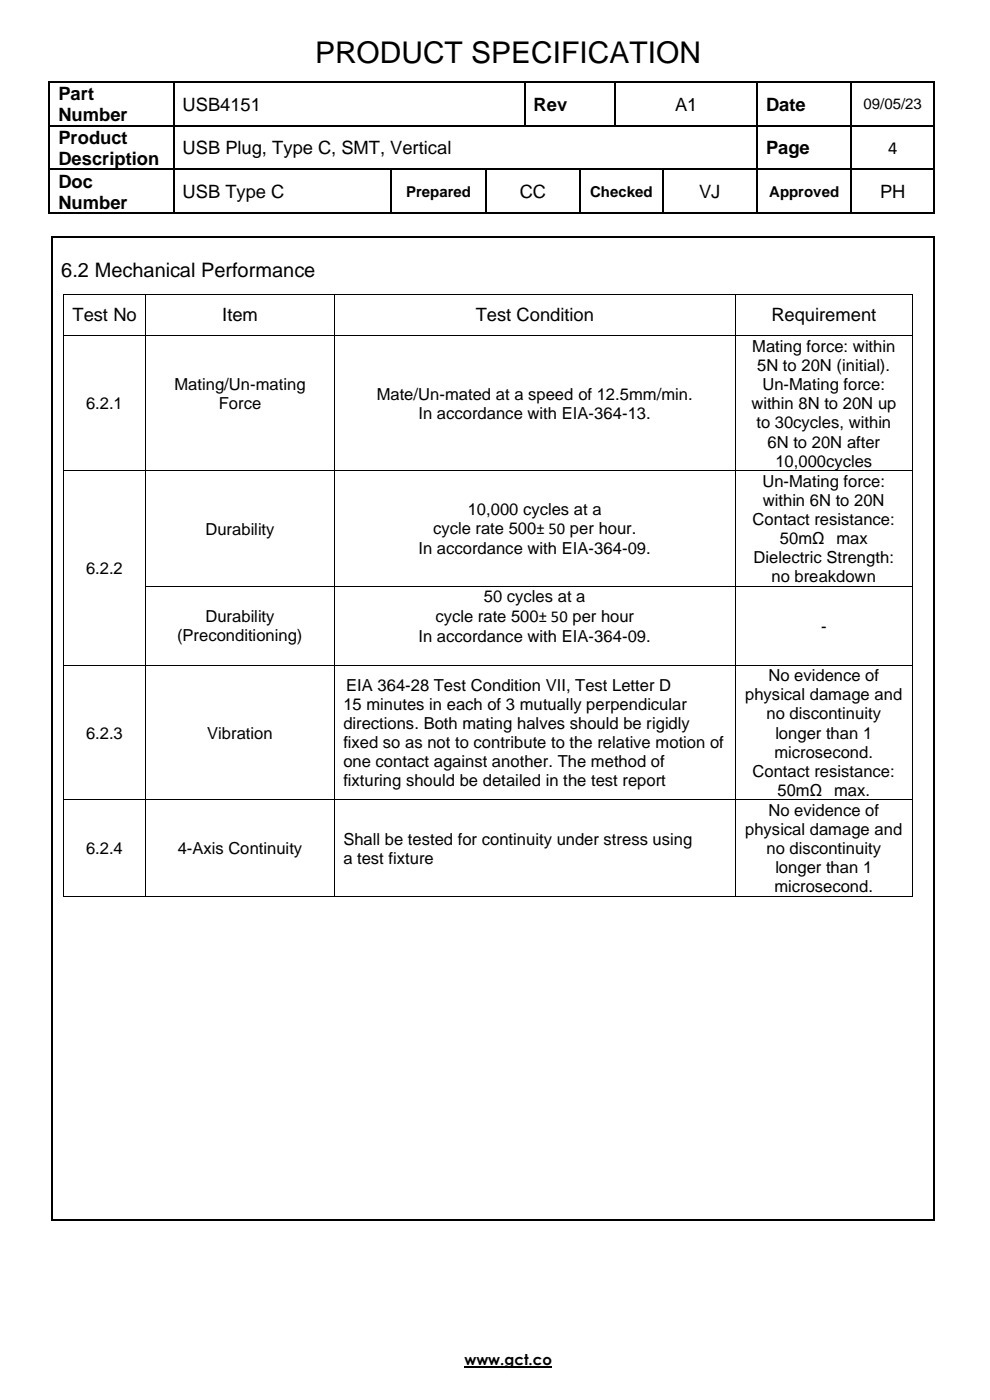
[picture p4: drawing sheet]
<svg xmlns="http://www.w3.org/2000/svg" width="210mm" height="297mm" viewBox="0 0 210 297" stroke-linecap="round" stroke-linejoin="round" font-family="sans-serif">
<defs><g id="words">
<text font-size="6.3" x="66.8" y="13.4">PRODUCT SPECIFICATION</text>
<text font-size="4.2" x="13" y="58.7">6.2 Mechanical Performance</text>
<g font-size="3.9">
<text x="12.4" y="21.2">Part</text>
<text x="38.7" y="23.5">USB4151</text>
<text x="113.2" y="23.5">Rev</text>
<text x="143.2" y="23.5">A1</text>
<text x="162.5" y="23.5">Date</text>
<text x="12.4" y="25.7">Number</text>
<text x="12.4" y="30.5">Product</text>
<text x="12.4" y="35">Description</text>
<text x="38.7" y="32.7">USB Plug, Type C, SMT, Vertical</text>
<text x="162.5" y="32.7">Page</text>
<text x="188.3" y="32.6">4</text>
<text x="12.4" y="39.8">Doc</text>
<text x="12.4" y="44.2">Number</text>
<text x="38.7" y="42">USB Type C</text>
<text x="110.2" y="42">CC</text>
<text x="148.3" y="42">VJ</text>
<text x="186.6" y="42">PH</text>
<text x="15.4" y="68">Test No</text>
<text x="47.1" y="68">Item</text>
<text x="100.9" y="68">Test Condition</text>
<text x="163.6" y="68">Requirement</text>
</g>
<g font-size="3.5">
<text x="159.5" y="74.6">Mating force: within</text>
<text x="37" y="82.8">Mating/Un-mating</text>
<text x="160.6" y="78.7">5N to 20N (initial).</text>
<text x="161.7" y="82.8">Un-Mating force:</text>
<text x="18.3" y="86.8">6.2.1</text>
<text x="46.4" y="86.8">Force</text>
<text x="79.9" y="84.8">Mate/Un-mated at a speed of 12.5mm/min.</text>
<text x="88.8" y="88.9">In accordance with EIA-364-13.</text>
<text x="159.4" y="86.8">within 8N to 20N up</text>
<text x="160.4" y="90.9">to 30cycles, within</text>
<text x="162.8" y="94.9">6N to 20N after</text>
<text x="164.5" y="99">10,000cycles</text>
<text x="161.7" y="103.2">Un-Mating force:</text>
<text x="161.8" y="107.3">within 6N to 20N</text>
<text x="43.6" y="113.4">Durability</text>
<text x="91.8" y="113.3">cycle rate 500± 50 per hour.</text>
<text x="99.2" y="109.2">10,000 cycles at a</text>
<text x="159.6" y="111.4">Contact resistance:</text>
<text x="88.8" y="117.5">In accordance with EIA-364-09.</text>
<text x="159.8" y="119.4">Dielectric Strength:</text>
<text x="165.4" y="115.4">50mΩ</text>
<text x="177.4" y="115.4">max</text>
<text x="18.3" y="121.7">6.2.2</text>
<text x="163.7" y="123.5">no breakdown</text>
<text x="43.6" y="132">Durability</text>
<text x="92.3" y="131.9">cycle rate 500± 50 per hour</text>
<text x="102.6" y="127.7">50 cycles at a</text>
<text x="37.6" y="136">(Preconditioning)</text>
<text x="88.8" y="136.1">In accordance with EIA-364-09.</text>
<text x="174.2" y="134">-</text>
<text x="73.4" y="146.5">EIA 364-28 Test Condition VII, Test Letter D</text>
<text x="158.1" y="148.5">physical damage and</text>
<text x="163" y="144.5">No evidence of</text>
<text x="72.8" y="150.6">15 minutes in each of 3 mutually perpendicular</text>
<text x="72.8" y="154.6">directions. Both mating halves should be rigidly</text>
<text x="162.6" y="152.6">no discontinuity</text>
<text x="18.3" y="156.7">6.2.3</text>
<text x="43.9" y="156.7">Vibration</text>
<text x="72.8" y="158.7">fixed so as not to contribute to the relative motion of</text>
<text x="164.2" y="160.7">microsecond.</text>
<text x="164.5" y="156.7">longer than 1</text>
<text x="72.8" y="162.8">one contact against another. The method of</text>
<text x="72.8" y="166.8">fixturing should be detailed in the test report</text>
<text x="159.6" y="164.8">Contact resistance:</text>
<text x="163" y="173">No evidence of</text>
<text x="164.9" y="168.8">50mΩ</text>
<text x="176.9" y="168.8">max.</text>
<text x="72.8" y="179.1">Shall be tested for continuity under stress using</text>
<text x="158.1" y="177.1">physical damage and</text>
<text x="18.3" y="181.2">6.2.4</text>
<text x="37.7" y="181.2">4-Axis Continuity</text>
<text x="72.8" y="183.2">a test fixture</text>
<text x="162.6" y="181.2">no discontinuity</text>
<text x="164.5" y="185.2">longer than 1</text>
<text x="164.2" y="189.3">microsecond.</text>
</g>
<g font-size="3.2">
<text x="183.1" y="23.2">09/05/23</text>
<text x="86.1" y="41.7">Prepared</text>
<text x="125.2" y="41.7">Checked</text>
<text x="163.1" y="41.7">Approved</text>
<text x="98.5" y="289.6">www.gct.co</text>
</g>
</g></defs>
<g fill="#000">
<path d="M10.3 17.2h.4v.4h-.4z" fill-rule="evenodd"/>
<path d="M10.3 17.2h.4v.4h-.4z" fill-rule="evenodd"/>
<path d="M36.7 17.2h.3v.4h-.3z" fill-rule="evenodd"/>
<path d="M111.1 17.2h.3v.4h-.3z" fill-rule="evenodd"/>
<path d="M130.4 17.2h.3v.4h-.3z" fill-rule="evenodd"/>
<path d="M160.4 17.2h.3v.4h-.3z" fill-rule="evenodd"/>
<path d="M180.4 17.2h.4v.4h-.4z" fill-rule="evenodd"/>
<path d="M197.9 17.2h.3v.4h-.3z" fill-rule="evenodd"/>
<path d="M197.9 17.2h.3v.4h-.3z" fill-rule="evenodd"/>
<path d="M10.3 26.5h.4v.3h-.4z" fill-rule="evenodd"/>
<path d="M10.3 35.8h.4v.3h-.4z" fill-rule="evenodd"/>
<path d="M36.7 26.5h.3v.3h-.3z" fill-rule="evenodd"/>
<path d="M36.7 35.8h.3v.3h-.3z" fill-rule="evenodd"/>
<path d="M82.9 35.8h.3v.3h-.3z" fill-rule="evenodd"/>
<path d="M102.9 35.8h.3v.3h-.3z" fill-rule="evenodd"/>
<path d="M111.1 26.5h.3v.3h-.3z" fill-rule="evenodd"/>
<path d="M122.9 35.8h.3v.3h-.3z" fill-rule="evenodd"/>
<path d="M130.4 26.5h.3v.3h-.3z" fill-rule="evenodd"/>
<path d="M140.4 35.8h.4v.3h-.4z" fill-rule="evenodd"/>
<path d="M160.4 26.5h.3v.3h-.3z" fill-rule="evenodd"/>
<path d="M160.4 35.8h.3v.3h-.3z" fill-rule="evenodd"/>
<path d="M180.4 26.5h.4v.3h-.4z" fill-rule="evenodd"/>
<path d="M180.4 35.8h.4v.3h-.4z" fill-rule="evenodd"/>
<path d="M197.9 26.5h.3v.3h-.3z" fill-rule="evenodd"/>
<path d="M197.9 35.8h.3v.3h-.3z" fill-rule="evenodd"/>
<path d="M10.3 45.1h.4v.3h-.4z" fill-rule="evenodd"/>
<path d="M10.3 45.1h.4v.3h-.4z" fill-rule="evenodd"/>
<path d="M10.9 50.2h.4v.3h-.4z" fill-rule="evenodd"/>
<path d="M10.9 50.2h.4v.3h-.4z" fill-rule="evenodd"/>
<path d="M36.7 45.1h.3v.3h-.3z" fill-rule="evenodd"/>
<path d="M82.9 45.1h.3v.3h-.3z" fill-rule="evenodd"/>
<path d="M102.9 45.1h.3v.3h-.3z" fill-rule="evenodd"/>
<path d="M122.9 45.1h.3v.3h-.3z" fill-rule="evenodd"/>
<path d="M140.4 45.1h.4v.3h-.4z" fill-rule="evenodd"/>
<path d="M160.4 45.1h.3v.3h-.3z" fill-rule="evenodd"/>
<path d="M180.4 45.1h.4v.3h-.4z" fill-rule="evenodd"/>
<path d="M197.9 45.1h.3v.3h-.3z" fill-rule="evenodd"/>
<path d="M197.9 45.1h.3v.3h-.3z" fill-rule="evenodd"/>
<path d="M197.9 50.2h.3v.3h-.3z" fill-rule="evenodd"/>
<path d="M197.9 50.2h.3v.3h-.3z" fill-rule="evenodd"/>
<path d="M13.3 62.4h.2v.2h-.2z" fill-rule="evenodd"/>
<path d="M13.3 62.4h.2v.2h-.2z" fill-rule="evenodd"/>
<path d="M13.3 71.2h.2v.1h-.2z" fill-rule="evenodd"/>
<path d="M30.8 62.4h.2v.2h-.2z" fill-rule="evenodd"/>
<path d="M30.8 71.2h.2v.1h-.2z" fill-rule="evenodd"/>
<path d="M70.8 62.4h.2v.2h-.2z" fill-rule="evenodd"/>
<path d="M70.8 71.2h.2v.1h-.2z" fill-rule="evenodd"/>
<path d="M155.9 62.4h.2v.2h-.2z" fill-rule="evenodd"/>
<path d="M155.9 71.2h.2v.1h-.2z" fill-rule="evenodd"/>
<path d="M193.4 62.4h.2v.2h-.2z" fill-rule="evenodd"/>
<path d="M193.4 62.4h.2v.2h-.2z" fill-rule="evenodd"/>
<path d="M193.4 71.2h.2v.1h-.2z" fill-rule="evenodd"/>
<path d="M13.3 99.8h.2v.1h-.2z" fill-rule="evenodd"/>
<path d="M30.8 99.8h.2v.1h-.2z" fill-rule="evenodd"/>
<path d="M70.8 99.8h.2v.1h-.2z" fill-rule="evenodd"/>
<path d="M155.9 99.8h.2v.1h-.2z" fill-rule="evenodd"/>
<path d="M193.4 99.8h.2v.1h-.2z" fill-rule="evenodd"/>
<path d="M13.3 124.3h.2v.1h-.2z" fill-rule="evenodd"/>
<path d="M30.8 124.3h.2v.1h-.2z" fill-rule="evenodd"/>
<path d="M70.8 124.3h.2v.1h-.2z" fill-rule="evenodd"/>
<path d="M155.9 124.3h.2v.1h-.2z" fill-rule="evenodd"/>
<path d="M193.4 124.3h.2v.1h-.2z" fill-rule="evenodd"/>
<path d="M13.3 141h.2v.2h-.2z" fill-rule="evenodd"/>
<path d="M30.8 141h.2v.2h-.2z" fill-rule="evenodd"/>
<path d="M70.8 141h.2v.2h-.2z" fill-rule="evenodd"/>
<path d="M155.9 141h.2v.2h-.2z" fill-rule="evenodd"/>
<path d="M193.4 141h.2v.2h-.2z" fill-rule="evenodd"/>
<path d="M13.3 169.6h.2v.1h-.2z" fill-rule="evenodd"/>
<path d="M30.8 169.6h.2v.1h-.2z" fill-rule="evenodd"/>
<path d="M70.8 169.6h.2v.1h-.2z" fill-rule="evenodd"/>
<path d="M155.9 169.6h.2v.1h-.2z" fill-rule="evenodd"/>
<path d="M193.4 169.6h.2v.1h-.2z" fill-rule="evenodd"/>
<path d="M13.3 190.1h.2v.1h-.2z" fill-rule="evenodd"/>
<path d="M13.3 190.1h.2v.1h-.2z" fill-rule="evenodd"/>
<path d="M30.8 190.1h.2v.1h-.2z" fill-rule="evenodd"/>
<path d="M70.8 190.1h.2v.1h-.2z" fill-rule="evenodd"/>
<path d="M155.9 190.1h.2v.1h-.2z" fill-rule="evenodd"/>
<path d="M193.4 190.1h.2v.1h-.2z" fill-rule="evenodd"/>
<path d="M193.4 190.1h.2v.1h-.2z" fill-rule="evenodd"/>
<path d="M10.9 258.6h.4v.4h-.4z" fill-rule="evenodd"/>
<path d="M10.9 258.6h.4v.4h-.4z" fill-rule="evenodd"/>
<path d="M197.9 258.6h.3v.4h-.3z" fill-rule="evenodd"/>
<path d="M197.9 258.6h.3v.4h-.3z" fill-rule="evenodd"/>
</g>
<g fill="none" stroke="#000" stroke-width=".34">
<path d="M10.5 17.6v8.9M10.7 17.4h26M36.8 17.6v8.9M37 17.4h74.1M111.3 17.6v8.9M111.4 17.4h19M130.7 17.4h29.7M160.6 17.6v8.9M160.7 17.4h19.7M180.6 17.6v8.9M180.8 17.4h17.1M198.1 17.6v8.9"/>
<path d="M10.5 26.8v9M10.5 36.1v9M10.7 26.7h26M10.7 35.9h26M36.8 26.8v9M36.8 36.1v9M37 26.7h74.1M37 35.9h45.9M83 36.1v9M83.2 35.9h19.7M103 36.1v9M103.2 35.9h19.7"/>
<path d="M111.4 26.7h19M123 36.1v9M123.2 35.9h17.2M130.7 26.7h29.7M140.6 36.1v9M140.8 35.9h19.6M160.6 26.8v9M160.6 36.1v9M160.7 26.7h19.7M160.7 35.9h19.7M180.6 26.8v9M180.6 36.1v9"/>
<path d="M180.8 26.7h17.1M180.8 35.9h17.1M198.1 26.8v9M198.1 36.1v9M10.7 45.3h26M11.1 50.5v208.1M11.3 50.3h186.6M37 45.3h45.9M83.2 45.3h19.7M103.2 45.3h19.7M123.2 45.3h17.2M140.8 45.3h19.6"/>
<path d="M160.7 45.3h19.7M180.8 45.3h17.1M198.1 50.5v208.1M11.3 258.8h186.6"/>
</g>
<path d="M130.5 17.6v8.9" fill="none" stroke="#000" stroke-width=".35"/>
<path d="M98.5 290h18.5" fill="none" stroke="#000" stroke-width=".3"/>
<g fill="none" stroke="#000" stroke-width=".21">
<path d="M13.4 62.6v8.6M13.4 71.3v28.5M13.5 62.5h17.3M13.5 71.3h17.3M30.9 62.6v8.6M30.9 71.3v28.5M31 62.5h39.8M31 71.3h39.8M70.9 62.6v8.6M70.9 71.3v28.5M71 62.5h84.9M71 71.3h84.9"/>
<path d="M156 62.6v8.6M156 71.3v28.5M156.1 62.5h37.3M156.1 71.3h37.3M193.5 62.6v8.6M193.5 71.3v28.5M13.4 99.9v24.4M13.5 99.8h17.3M30.9 99.9v24.4M31 99.8h39.8M70.9 99.9v24.4M71 99.8h84.9"/>
<path d="M156 99.9v24.4M156.1 99.8h37.3M193.5 99.9v24.4M13.4 124.4v16.6M30.9 124.4v16.6M31 124.4h39.8M70.9 124.4v16.6M71 124.4h84.9M156 124.4v16.6M156.1 124.4h37.3M193.5 124.4v16.6M13.4 141.2v28.4"/>
<path d="M13.5 141.1h17.3M30.9 141.2v28.4M31 141.1h39.8M70.9 141.2v28.4M71 141.1h84.9M156 141.2v28.4M156.1 141.1h37.3M193.5 141.2v28.4M13.4 169.7v20.4M13.5 169.7h17.3M30.9 169.7v20.4M31 169.7h39.8"/>
<path d="M70.9 169.7v20.4M71 169.7h84.9M156 169.7v20.4M156.1 169.7h37.3M193.5 169.7v20.4M13.5 190.1h17.3M31 190.1h39.8M71 190.1h84.9M156.1 190.1h37.3"/>
</g>
<use href="#words"/>
</svg>
